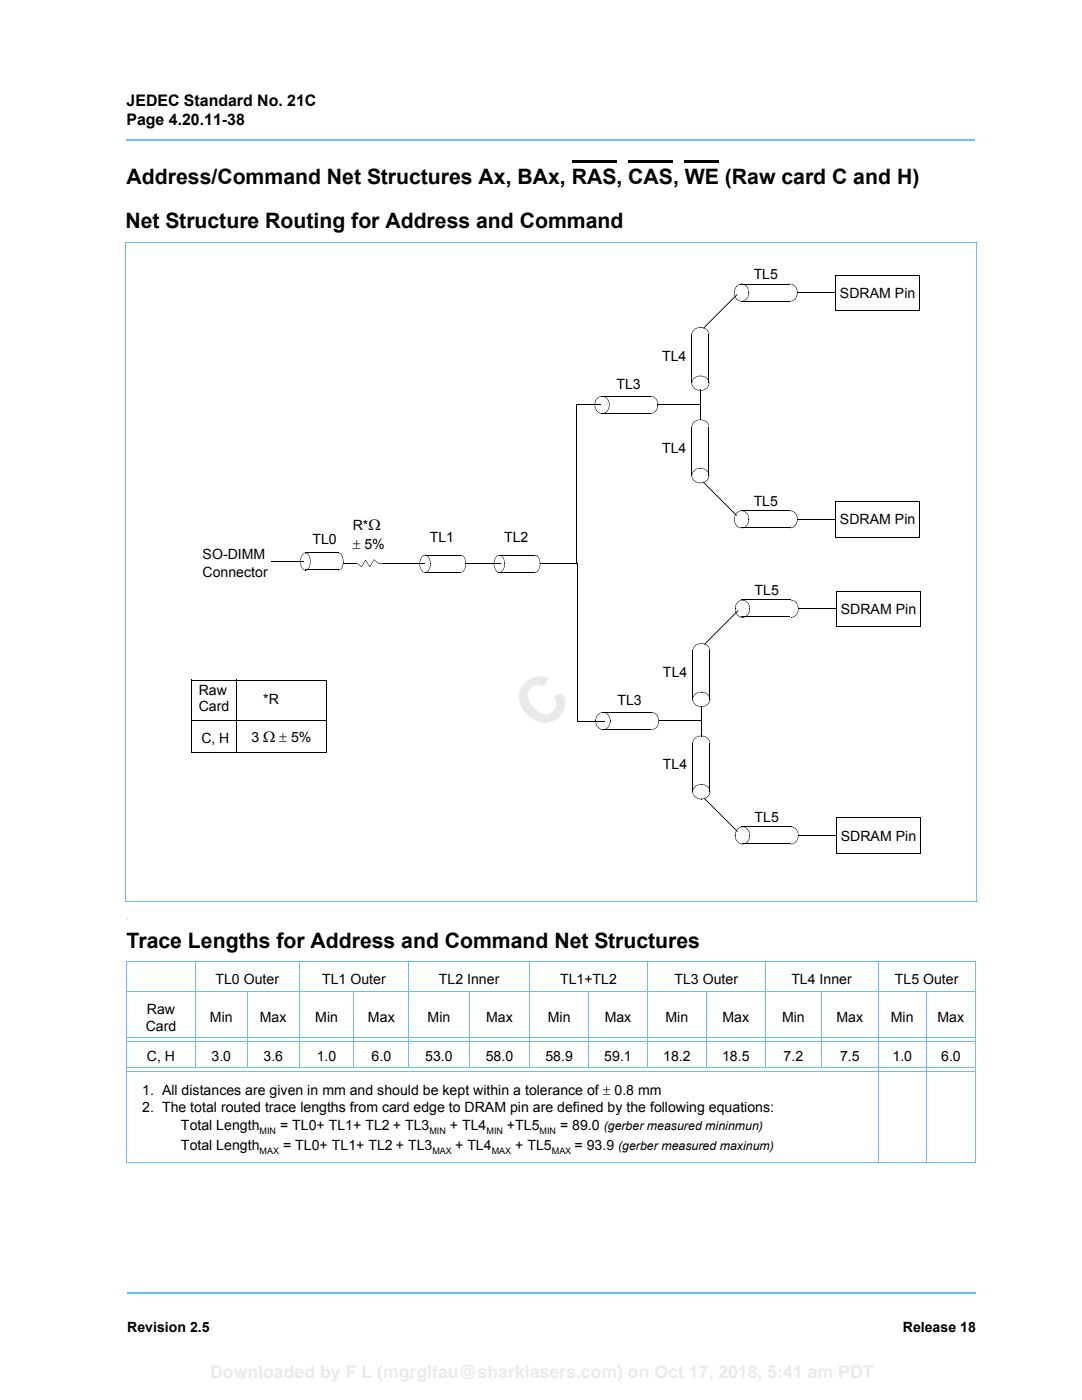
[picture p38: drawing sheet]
<svg xmlns="http://www.w3.org/2000/svg" width="216mm" height="279mm" viewBox="0 0 216 279" stroke-linecap="round" stroke-linejoin="round" font-family="sans-serif">
<defs><g id="words">
<g font-size="4.2">
<text x="25.3" y="36.7">Address/Command Net Structures Ax, BAx, RAS, CAS, WE (Raw card C and H)</text>
<text x="25" y="45.6">Net Structure Routing for Address and Command</text>
<text x="25.3" y="189.2">Trace Lengths for Address and Command Net Structures</text>
</g>
<g font-size="3.2">
<text x="25.2" y="21.2">JEDEC Standard No. 21C</text>
<text x="25.2" y="25">Page 4.20.11-38</text>
</g>
<g font-size="2.8">
<text x="150.4" y="55.7">TL5</text>
<text x="167.6" y="59.4">SDRAM Pin</text>
<text x="132.1" y="72">TL4</text>
<text x="123" y="77.6">TL3</text>
<text x="132.1" y="90.4">TL4</text>
<text x="150.4" y="100.9">TL5</text>
<text x="70.4" y="105.8">R*Ω</text>
<text x="167.6" y="104.6">SDRAM Pin</text>
<text x="40.4" y="111.5">SO-DIMM</text>
<text x="62.4" y="108.6">TL0</text>
<text x="70.4" y="109.6">± 5%</text>
<text x="85.8" y="108.1">TL1</text>
<text x="100.6" y="108.1">TL2</text>
<text x="40.4" y="115.1">Connector</text>
<text x="150.6" y="118.8">TL5</text>
<text x="167.8" y="122.5">SDRAM Pin</text>
<text x="132.3" y="135">TL4</text>
<text x="39.6" y="138.8">Raw</text>
<text x="39.6" y="141.9">Card</text>
<text x="52.5" y="140.6">*R</text>
<text x="123.2" y="140.7">TL3</text>
<text x="40.2" y="148.2">C, H</text>
<text x="50.2" y="148.1">3 Ω ± 5%</text>
<text x="132.3" y="153.5">TL4</text>
<text x="150.6" y="164">TL5</text>
<text x="167.8" y="167.7">SDRAM Pin</text>
<text x="43" y="196.3">TL0 Outer</text>
<text x="64.3" y="196.3">TL1 Outer</text>
<text x="87.6" y="196.3">TL2 Inner</text>
<text x="111.8" y="196.3">TL1+TL2</text>
<text x="134.6" y="196.3">TL3 Outer</text>
<text x="157.9" y="196.3">TL4 Inner</text>
<text x="178.5" y="196.3">TL5 Outer</text>
<text x="29.3" y="202.3">Raw</text>
<text x="29.1" y="205.8">Card</text>
<text x="41.9" y="204">Min</text>
<text x="51.9" y="204">Max</text>
<text x="62.9" y="204">Min</text>
<text x="73.4" y="204">Max</text>
<text x="85.3" y="204">Min</text>
<text x="97" y="204">Max</text>
<text x="109.3" y="204">Min</text>
<text x="120.7" y="204">Max</text>
<text x="132.8" y="204">Min</text>
<text x="144.1" y="204">Max</text>
<text x="156" y="204">Min</text>
<text x="166.9" y="204">Max</text>
<text x="177.8" y="204">Min</text>
<text x="187.1" y="204">Max</text>
<text x="29.3" y="211.8">C, H</text>
<text x="42.2" y="211.8">3.0</text>
<text x="52.6" y="211.8">3.6</text>
<text x="63.2" y="211.8">1.0</text>
<text x="74.1" y="211.8">6.0</text>
<text x="84.9" y="211.8">53.0</text>
<text x="96.9" y="211.8">58.0</text>
<text x="108.8" y="211.8">58.9</text>
<text x="120.6" y="211.8">59.1</text>
<text x="132.3" y="211.8">18.2</text>
<text x="144.1" y="211.8">18.5</text>
<text x="156.4" y="211.8">7.2</text>
<text x="167.6" y="211.8">7.5</text>
<text x="178.1" y="211.8">1.0</text>
<text x="187.8" y="211.8">6.0</text>
<text x="28.4" y="218.5">1. All distances are given in mm and should be kept within a tolerance of ± 0.8 mm</text>
<text x="28.4" y="222">2. The total routed trace lengths from card edge to DRAM pin are defined by the following equations:</text>
<text x="36.1" y="225.5">Total Length</text>
<text x="55.9" y="225.5">= TL0+ TL1+ TL2 + TL3</text>
<text x="89.8" y="225.5">+ TL4</text>
<text x="101.2" y="225.5">+TL5</text>
<text x="111.8" y="225.5">= 89.0</text>
<text x="36.1" y="229.6">Total Length</text>
<text x="56.5" y="229.6">= TL0+ TL1+ TL2 + TL3</text>
<text x="90.8" y="229.6">+ TL4</text>
<text x="102.8" y="229.6">+ TL5</text>
<text x="114.6" y="229.6">= 93.9</text>
<text x="25.4" y="265.8">Revision 2.5</text>
<text x="180.1" y="265.8">Release 18</text>
</g>
<g font-size="2.5">
<text x="120.5" y="225.5">(gerber measured mininmun)</text>
<text x="123.3" y="229.6">(gerber measured maxinum)</text>
</g>
<g font-size="1.8">
<text x="51.8" y="226.2">MIN</text>
<text x="85.7" y="226.2">MIN</text>
<text x="97.1" y="226.2">MIN</text>
<text x="107.7" y="226.2">MIN</text>
<text x="51.8" y="230.3">MAX</text>
<text x="86.3" y="230.3">MAX</text>
<text x="98.1" y="230.3">MAX</text>
<text x="110.1" y="230.3">MAX</text>
</g>
<text font-size="1.4" x="25.3" y="183.3">.</text>
</g></defs>
<path d="M25.4 258.1h169.3" fill="none" stroke="#65bfff" stroke-width=".36"/>
<path d="M25.2 26.1h169.4v3.9h-169.4z" fill="#fff"/>
<path d="M25.2 27.7v.3z" fill="#65bfff"/>
<path d="M25.2 27.9h169.4" fill="none" stroke="#65bfff" stroke-width=".36"/>
<path d="M113.2 260.3h81.5v12.7h-81.5z" fill="#fff"/>
<path d="M114.1 32.3h8.9M125.4 32.3h8.9M136.7 32.3h6.8" fill="none" stroke="#000" stroke-width=".44"/>
<g fill="none" stroke="#65bfff" stroke-width=".2">
<path d="M24.9 48.4h170.1M25 48.5v131.3M194.9 48.5v131.3M24.9 179.9h170.1M25.2 192h169.5M25.2 198h169.5M25.3 192.1v39.9M39 191.9v21M49.3 197.9v15M59.7 191.9v21M70.6 197.9v15M81.6 191.9v21"/>
<path d="M93.6 197.9v15M105.7 191.9v21M117.5 197.9v15M129.2 191.9v21M140.9 197.9v15M152.7 191.9v21M164 197.9v15M175.2 191.9v40.3M184.9 197.9v34.3M194.6 192.1v39.9M25.4 207h169.1M25.4 207.9h169.1"/>
<path d="M25.4 213h169.1M25.4 213.8h169.1M25.2 232.1h169.5"/>
</g>
<g fill="none" stroke="#000" stroke-width=".2">
<path d="M38.2 135.7h27.1M38.2 135.6v14.5M47.2 135.7v14.5M65.2 135.7v14.5M138.2 129.8v9.8M141.6 129.8v9.8M38.1 150.1h27.1M38.2 143.8h27M38.2 150.2h27.1M138.2 148.3v9.7M140 140.9v6M141.6 148.2v9.8"/>
<path d="M159.3 166.8h7.6"/>
</g>
<g fill="#000">
<path d="M47.1 135.6l.2 .1zM138.2 129.9h.1zM138.5 129l.8-.5v.1l-.7 .5-.4 .8zM138.2 139.6h.1zM138.5 138.7l.8-.5v.1l-.7 .5-.4 .8zM138.2 139.5l.1 .1zM138.2 139.6l.1 .3zM139.3 128.5l.3-.1v.1l-.3 .1zM139.3 138.2l.3-.1-.3 .2zM139.6 128.4h.3l.1 .1h-.4zM139.6 138.1h.4v.1h-.4zM139.9 138.1l.1 .1z"/>
<path d="M139.9 128.4l.1 .1zM139.9 128.4v.1zM140 128.4a1.78 1.78 0 0 1 1.6 .9h-.1l-.6-.6-1-.2zM140 138.1a1.71 1.71 0 0 1 1.6 .9h-.1l-.6-.6-.9-.2zM140 138.1v.1zM141.5 129.3h.1l.1 .3zM141.5 139h.1l.1 .3zM141.6 129.6h.1v.3h-.1zM141.6 139.3h.1v.3h-.1zM141.6 129.9h.1zM141.6 139.6h.1zM141.6 139.5l.1 .1z"/>
<path d="M141.6 139.6a1.08 1.08 0 0 1-.7 1.2l-.3 .2 .7-.6zM38.1 143.8l.1 .1zM38.2 150.1v.2zM138.2 148.3l.1 .1zM138.5 147.4l.8-.5-.7 .6-.3 .8h-.1zM138.2 158l.1 .1zM138.5 157.1l.8-.5v.1l-.7 .5-.3 .8h-.1zM138.2 158h.1zM138.2 158h.1v.3h-.1zM138.2 139.9l.2 .2-.1 .1zM138.2 158.3h.1l.1 .3h-.1zM139.3 146.9h.3v.1h-.3z"/>
<path d="M139.3 156.6l.3-.1-.3 .2zM139.6 146.9l.3-.1v.1l-.3 .1zM139.6 156.5h.3v.1h-.3zM139.9 156.5v.1zM139.9 159.4v.1zM139.9 140.9h.1zM139.9 141l.1 .1zM139.9 146.8l.1 .1zM139.9 146.8v.1zM139.9 146.8a1.78 1.78 0 0 1 1.7 .9l-.1 .1-.6-.6-1-.3zM139.9 156.5a1.72 1.72 0 0 1 1.7 .9l-.1 .1-.6-.7-1-.2zM139.9 156.5l.1 .1z"/>
<path d="M139.9 159.4l.1 .1zM138.3 158.6h.1l.6 .6 .9 .3a1.74 1.74 0 0 1-1.6-.9zM140 141v.1zM138.3 140.2l.1-.1 .6 .6 1 .4a1.74 1.74 0 0 1-1.7-.9zM140 141l.3-.1v.2h-.3zM139.9 159.4h.4v.1h-.4zM140.3 140.9h.3v.1l-.3 .1zM140.3 159.4l.3-.1v.1l-.3 .1zM141.5 147.8l.1-.1 .1 .3zM141.5 157.4h.1l.1 .3zM141.6 148h.1v.3h-.1zM141.6 157.7h.1v.3h-.1z"/>
<path d="M141.6 148.3h.1zM141.6 158h.1zM141.6 158a1.08 1.08 0 0 1-.7 1.3l-.3 .1 .7-.6z"/>
</g>
<path d="M167 163.2h16.6v7.1h-16.6z" fill="#fff"/>
<path d="M159.3 121.5h7.6M148 168.4h9.8M148 165h9.8M166.9 170.3h16.7M167 163.2h16.7M167 163.2v7.1M183.6 163.2v7.1" fill="none" stroke="#000" stroke-width=".2"/>
<g fill="#000">
<path d="M146.6 166.7l.1 .1zM146.6 166.8h.1zM147.1 165.5l.5-.4v.1l-.6 .6-.4 1 .1-.7zM146.6 166.8l.2 .3zM146.7 167.1h.1l.1 .3h-.2zM147.6 165.1l.2-.1 .1 .1-.3 .1zM147.8 165h.3v.1h-.3zM148.1 165l.1 .1zM148.1 168.4l.1 .1zM146.7 167.4l.7 .7 .7 .3a1.08 1.08 0 0 1-1.2-.7zM148.2 165a1.52 1.52 0 0 1 1.3 1.1h-.1l-.5-.7zM148.1 168.4l.4 .1z"/>
<path d="M148.4 168.4l.3-.1 .1 .1-.3 .1zM149.5 166.7l.1 .1zM149.4 166.1h.1l.1 .3zM149.5 166.8h.1zM149.5 166.4h.1v.4h-.1zM149.5 166.8h.1a1.71 1.71 0 0 1-.8 1.6l-.1-.1 .6-.6zM157.8 165l.1 .1zM157.8 168.4l.1 .1zM157.9 165a1.27 1.27 0 0 1 1.3 1.1l-.6-.7zM157.8 168.4l.4 .1zM158.1 168.4l.3-.1v.1l-.2 .1zM159.1 166.1h.1l.1 .3h-.1z"/>
<path d="M159.2 166.4h.1v.3l-.1 .1zM159.2 166.7l.1 .1zM159.2 166.7a1.37 1.37 0 0 1-.5 1.5l-.3 .1 .6-.6zM159.2 166.8l.1-.1z"/>
</g>
<path d="M167 118h16.6v7h-16.6z" fill="#fff"/>
<g fill="none" stroke="#000" stroke-width=".2">
<path d="M138 66.7v9.8M139.8 77.8v6M141.4 66.7v9.8M115.1 80.8h4.6M115.1 81v31.5M138 85.2v9.7M141.4 85.2v9.7M54.2 112.1h6.4M60.9 113.7h6.6M60.9 110.3h6.6M68.6 112.4h2.7M76.2 112.5h8.6"/>
<path d="M84.7 114.2h7.2M84.8 110.8h7.1M107.9 112.5h7.4M115.2 112.6v31.3M148 119.7h9.8M159.1 103.7h7.7M167 118h16.7M167 117.9v7.1M183.6 118v7.1M148 123.1h9.7M166.9 125h16.7M120.1 145.5h9.8"/>
<path d="M120.2 142.1h9.8M131.5 143.9h8.5"/>
</g>
<g fill="#000">
<path d="M138 66.8h.1zM138.3 65.9l.8-.5v.1l-.7 .5-.3 .8h-.1zM138 76.5h.1zM138.3 75.6l.8-.5-.7 .6-.3 .8h-.1zM138 76.5h.1v.3h-.1zM138 76.8h.1l.1 .2-.1 .1zM139.1 65.4l.3-.1-.3 .2zM139.1 75.1l.3-.1v.1l-.3 .1zM139.4 75h.3l.1 .1h-.4zM139.4 65.3h.4v.1h-.4zM139.7 65.3l.1 .1zM139.7 75l.1 .1z"/>
<path d="M139.8 77.9v.1zM138.1 77.1l.1-.1 .6 .6 1 .3-.1 .1a1.85 1.85 0 0 1-1.6-.9zM139.8 65.3a1.72 1.72 0 0 1 1.6 .9l-.1 .1-.6-.7-.9-.2zM139.8 65.3v.1zM139.7 75v.1zM139.8 75a1.78 1.78 0 0 1 1.6 .9h-.1l-.6-.6-1-.2zM139.7 77.9l.1 .1zM139.7 77.9h.4v.1h-.3zM140.1 77.9l.3-.1v.1l-.3 .1zM141.3 66.2h.1l.1 .3zM141.3 75.9h.1l.1 .3zM141.4 66.5h.1v.3h-.1z"/>
<path d="M141.4 76.2h.1v.3h-.1zM141.4 66.8h.1zM141.4 76.5h.1zM141.4 76.5h.1a1.49 1.49 0 0 1-1.1 1.4l.8-.6zM115 80.9l.1 .1zM119.7 80.8l.1 .1zM138 85.2l.1 .1zM138.3 84.3l.8-.5v.1l-.7 .5-.3 .8h-.1zM138 94.9l.1 .1zM138.3 94l.8-.5-.7 .6-.3 .8h-.1zM138 94.9h.1zM138 95l.1-.1v.3h-.1z"/>
<path d="M138 95.2l.2 .3zM139.1 83.8h.3v.1h-.3zM139.1 93.5l.3-.1-.3 .2zM139.4 83.8l.3-.1 .1 .1-.4 .1zM139.4 93.4h.4v.1h-.4zM139.7 93.4l.1 .1zM139.7 83.7l.1 .1zM139.8 96.3v.1zM138.1 95.5l.7 .6 1 .2-.1 .1a1.92 1.92 0 0 1-1.6-.9zM139.7 83.7v.1zM139.8 83.7a1.85 1.85 0 0 1 1.6 .9l-.1 .1-.6-.6-1-.3zM139.8 93.4a1.85 1.85 0 0 1 1.6 .9l-.1 .1-.6-.7z"/>
<path d="M139.8 93.4v.1zM139.7 96.3l.1 .1zM139.7 96.3h.4v.1h-.3zM140.1 96.3l.3-.1v.1l-.3 .1zM141.3 84.7l.1-.1 .1 .3zM141.3 94.4l.1-.1 .1 .3zM141.4 85.2l.1 .1zM141.4 94.9h.1zM141.4 84.9l.1 .3zM141.4 94.6l.1 .3zM141.4 94.9h.1a1.46 1.46 0 0 1-1.1 1.4l.7-.6zM59.9 112h.1z"/>
<path d="M59.9 112.1h.1zM60.3 110.6h.3l-.4 .5-.2 1h-.1l.1-1zM59.9 112.1h.1l.1 .6-.1 .1zM60 112.8l.2 .2zM60.5 110.5l.2-.2v.1zM60.7 110.3l.2 .1zM60.9 113.7v.1zM60 113.1l.6 .5 .3 .1a.69 .69 0 0 1-.9-.6zM60.9 110.3l.1 .1zM60.9 110.3v.1zM60.9 110.3a.86 .86 0 0 1 .8 .8l-.3-.4zM60.9 113.7l.3 .1z"/>
<path d="M61.1 113.7h.2zM61.7 111.1l.2 .3zM61.8 111.4h.1l.1 .7h-.1zM61.9 112l.1 .1zM61.9 112.1h.1l-.2 1-.5 .6 .4-.7zM61.9 112.1h.1zM67.5 113.7v.1zM67.5 110.3v.1zM67.5 110.3h.2a.65 .65 0 0 1 .6 .8l-.2-.4zM67.5 113.7l.2 .1zM67.7 113.7h.2l-.1 .1zM68.3 111.1l.2 .3z"/>
<path d="M68.4 111.4h.1l.1 .7h-.1zM68.5 112l.1 .1zM68.5 112.1h.1l-.1 .7a.71 .71 0 0 1-.6 .8l.3-.3zM68.5 112.1h.1zM71.3 112.4l.9 .7-.1 .1zM77.9 112.4l.1 .1zM73 111.7l.8 1.4h-.1l.9-1.5 .9 .8-.1 .1 2.5-.1v.1h-2.4l-.9-.8h.1l-.9 1.5-.9-1.4h.1l-.8 1.4-.1-.1zM83.7 112.5h.1zM83.7 112.5l.1 .1zM84.2 111.1l.2-.2-.7 1.6 .1-.7zM83.7 112.5l.1 .4zM83.7 112.9l.1-.1 .1 .4h-.1z"/>
<path d="M84.4 110.9l.2-.1v.1l-.2 .1zM84.6 110.8h.2zM84.8 114.2v.1zM84.8 110.7l.1 .1zM84.8 114.2l.1 .1zM83.8 113.2l.6 .9 .4 .2a1.22 1.22 0 0 1-1-1.1zM84.8 110.7v.1zM84.8 110.7l.3 .1a1.33 1.33 0 0 1 .8 1l-.2 .1-.3-.8zM84.8 114.2l.2 .1zM85 114.2h.3zM85.8 112.5h.1zM85.8 112.5l.1 .1z"/>
<path d="M85.7 111.9l.2-.1v.4zM85.8 112.2l.1 .3zM85.8 112.5h.1a2.05 2.05 0 0 1-.6 1.7l.4-.7zM91.9 114.2v.1zM91.9 110.7l-.1 .1zM91.9 110.7a1.23 1.23 0 0 1 1 1.1l-.1 .1-.3-.8zM91.9 114.2l.2 .1zM92.1 114.2h.3zM92.9 112.5h.1zM92.9 112.5l.1 .1zM92.8 111.9l.1-.1 .1 .4zM92.9 112.2l.1 .3z"/>
<path d="M92.9 112.5h.1a1.95 1.95 0 0 1-.6 1.7l.4-.7zM115.2 112.6h.1zM147.6 119.8h.2v.1l-.2 .1zM147.8 119.8h.3zM148.1 119.7l.1 .1zM148.1 119.7v.1zM148.2 119.7a1.6 1.6 0 0 1 1.3 1.1h-.1l-.3-.5-.4-.3-.6-.2zM157.8 119.7v.1zM157.9 119.7a1.32 1.32 0 0 1 1.3 1.1l-.6-.7-.8-.3zM140.5 128.5l.2 .1zM147.2 121.9l.1 .1-6.6 6.6-.2-.1zM146.6 121.5h.1z"/>
<path d="M147.1 120.2l.5-.4-.6 .8-.4 .9 .1-.7zM146.6 121.5l.2 .3zM146.7 121.8h.1l.1 .4h-.2zM147.2 121.8l.1 .2zM148.1 123.1l.1 .2zM146.7 122.2l.7 .7 .7 .4a1.52 1.52 0 0 1-1.4-1.1zM148.2 123.1h.3v.1l-.3 .1zM148.4 123.1l.3-.1 .1 .1-.3 .1zM149.5 121.5h.1zM149.4 120.8h.1l.1 .4zM149.5 121.2l.1 .3zM149.5 121.5h.1a1.77 1.77 0 0 1-.8 1.6l-.1-.1 .6-.6z"/>
<path d="M157.8 123.1l.1 .2zM157.9 123.1h.3v.1l-.3 .1zM158.1 123.1l.3-.1v.1l-.2 .1zM159.1 120.8h.1l.1 .3-.1 .1zM159.2 121.2l.1-.1v.4h-.1zM159.2 121.4l.1 .1zM159.2 121.5a1.35 1.35 0 0 1-.5 1.5h-.3l.6-.6zM159.2 121.5h.1zM118.8 143.8l.1 .1zM118.8 143.9h.1zM119.3 142.6l.4-.3 .1 .1-.7 .6-.3 .9 .1-.7zM118.8 143.9h.1v.4h-.1z"/>
<path d="M118.8 144.3l.1-.1 .1 .3-.1 .1zM119.7 142.3l.3-.1v.1l-.2 .1zM120 142.2h.3zM120.3 145.6v.1zM118.9 144.6l.6 .7 .8 .3a1.08 1.08 0 0 1-1.2-.7zM120.3 142.1l.1 .1zM120.3 142.1v.1zM120.3 142.1a1.58 1.58 0 0 1 1.4 1.1l-.1 .1-.5-.8-.8-.3zM120.3 145.6h.3zM120.6 145.5l.3-.1v.1l-.3 .1zM121.7 143.8l.1 .1zM121.6 143.2h.1l.1 .4z"/>
<path d="M121.7 143.9h.1zM121.7 143.6l.1 .3zM121.7 143.9h.1a1.72 1.72 0 0 1-.9 1.6v-.1l.6-.6zM130 145.6v.1zM130 142.1v.1zM130 142.1a1.52 1.52 0 0 1 1.4 1.1l-.1 .1-.5-.8-.8-.3zM130 145.6h.3zM130.3 145.5l.3-.1v.1l-.3 .1zM131.3 143.2h.1l.1 .3-.1 .1zM131.4 143.6l.1-.1v.4h-.1zM131.4 143.8l.1 .1zM131.4 143.9a1.5 1.5 0 0 1-.5 1.5h-.4l.7-.6z"/>
<path d="M131.4 143.9h.1zM140.4 159.3h.2zM140.5 159.4l.1-.1 6.6 6.6-.1 .1zM147.2 165.9l-.1 .2z"/>
</g>
<path d="M166.8 100.1h16.7v7.1h-16.7z" fill="#fff"/>
<path d="M159.1 58.4h7.7M147.8 105.3h9.8M147.9 101.9h9.7M166.7 107.2h16.8M166.8 100.2h16.7M166.8 100.1v7.1M183.5 100.1v7.1" fill="none" stroke="#000" stroke-width=".2"/>
<g fill="#000">
<path d="M146.5 103.6h.1zM146.5 103.6l.1 .1zM146.9 102.4l.5-.4-.6 .7-.2 1-.1-.1 .1-.6zM146.5 103.7l.1-.1v.4h-.1zM146.5 104h.1l.1 .3h-.1zM147.4 102l.3-.1v.1l-.3 .1zM147.7 101.9l.3 .1zM147.9 101.9l.1 .1zM148 105.3v.1zM146.6 104.3l.6 .7 .8 .4a1.46 1.46 0 0 1-1.4-1.1zM148 101.9l-.1 .1zM148 101.9a1.32 1.32 0 0 1 1.3 1.1l-.5-.7-.8-.3z"/>
<path d="M148 105.3h.3v.1h-.3zM148.3 105.3l.2-.1 .1 .1-.3 .1zM149.4 103.6l.1 .1zM149.3 103h.1l.1 .3zM149.4 103.7h.1zM149.4 103.3l.1 .4zM149.4 103.7h.1a1.85 1.85 0 0 1-.9 1.6l-.1-.1 .8-.9zM157.6 105.3l.1 .1zM157.6 101.9v.1zM157.7 101.9a1.54 1.54 0 0 1 1.3 1.1h-.1l-.4-.7-.9-.3zM157.7 105.3h.3v.1h-.3zM157.9 105.3l.3-.1 .1 .1-.3 .1z"/>
<path d="M158.9 103h.1l.1 .3h-.1zM159 103.3h.1l.1 .3-.1 .1zM159.1 103.6l.1 .1zM159.1 103.6a1.45 1.45 0 0 1-.6 1.5l-.3 .1 .6-.6zM159.1 103.7h.1z"/>
</g>
<path d="M166.8 54.9h16.7v7h-16.7z" fill="#fff"/>
<g fill="none" stroke="#000" stroke-width=".2">
<path d="M147.8 56.7h9.8M166.8 54.9h16.7M166.8 54.8v7.1M183.5 54.9v7.1M120.1 79.1h9.7M147.8 60.1h9.8M166.7 61.9h16.8M120 82.5h9.8M131.3 80.8h8.5M93 112.4h6.9M99.5 114.2h7.2M99.6 110.8h7.1"/>
<path d="M115.2 143.9h5.4"/>
</g>
<g fill="#000">
<path d="M146.5 58.4l.1-.1zM146.5 58.4h.1zM146.9 57.1l.5-.3v.1l-.6 .6-.2 .9h-.1l.1-.7zM146.5 58.4h.1v.3l-.1 .1zM146.5 58.8l.1-.1 .1 .4h-.1zM147 58.8h.2zM147.4 56.8l.3-.1v.1l-.3 .1zM147.7 56.7h.3zM147.9 56.6l.1 .1zM148 56.6l-.1 .1zM148 56.6a1.31 1.31 0 0 1 1.3 1.2l-.5-.8-.8-.3zM149.4 58.4h.1z"/>
<path d="M149.3 57.7h.1l.1 .4zM149.4 58.1l.1 .3zM149.4 58.4h.1a1.78 1.78 0 0 1-.9 1.6l-.1-.1 .5-.3 .3-.5zM157.6 56.6v.1zM157.7 56.6a1.52 1.52 0 0 1 1.3 1.1l-.1 .1-.4-.8-.9-.3zM158.9 57.7h.1l.1 .3-.1 .1zM159 58.1l.1-.1 .1 .4h-.1zM159.1 58.3l.1 .1zM159.1 58.4a1.5 1.5 0 0 1-.6 1.5h-.3l.6-.6zM159.1 58.4h.1zM119.5 79.2l.3-.1 .1 .1-.3 .1zM119.8 79.1l.3-.1v.1l-.3 .1z"/>
<path d="M120.1 79l.1 .1zM120.2 79a1.54 1.54 0 0 1 1.3 1.1l-.1 .1-.5-.8zM129.8 79v.1zM129.8 79a1.6 1.6 0 0 1 1.4 1.1l-.1 .1-.3-.6-.4-.3zM140.4 65.4v.2zM147 58.8l.1 .1-6.6 6.6-.1-.1zM148 60.1v.1zM146.6 59.1l.6 .7 .8 .3-.1 .1a1.49 1.49 0 0 1-1.3-1.1zM147.9 60.1l.1 .1zM148 60.1h.3zM148.3 60l.2-.1 .1 .1-.3 .1zM157.6 60.1l.1 .1z"/>
<path d="M157.6 60.1h.4zM157.9 60l.3-.1 .1 .1-.3 .1zM118.6 80.8h.1zM118.6 80.8l.1 .1zM119.1 79.5l.4-.3 .1 .1-.6 .6-.3 .9h-.1l.1-.7zM118.6 80.8h.1l.1 .3-.1 .1zM118.7 81.2l.1-.1 .1 .3-.2 .1zM120.1 82.5v.1zM118.7 81.5l.6 .7 .8 .3a1.04 1.04 0 0 1-1.2-.7zM120.1 82.5l.1 .1zM120.1 82.5h.3zM120.4 82.4l.3-.1v.1l-.3 .1z"/>
<path d="M121.4 80.1h.1l.1 .3-.1 .1zM121.5 80.5l.1-.1v.4h-.1zM121.5 80.8h.1zM121.5 80.8h.1a1.74 1.74 0 0 1-.9 1.6l.6-.7zM129.8 82.5v.1zM129.8 82.5h.3zM130.1 82.4l.3-.1v.1l-.3 .1zM131.2 80.8h.1zM131.1 80.1h.1l.1 .4zM131.2 80.8l.1 .1zM131.2 80.5h.1v.3h-.1zM131.2 80.8h.1a1.79 1.79 0 0 1-.9 1.6l.6-.7z"/>
<path d="M139.8 80.7v.1zM140.2 96.2h.2zM140.3 96.3l.1-.1 6.6 6.6-.1 .1zM98.5 112.5h.1zM98.5 112.5l.1 .1zM99 111.1l.2-.2-.7 1.6 .1-.7zM98.5 112.5l.1 .4zM98.5 112.9l.1-.1 .1 .4h-.1zM99.2 110.9l.2-.1v.1l-.2 .1zM99.4 110.8h.2zM99.6 114.2l.1 .1zM99.6 110.7l.1 .1z"/>
<path d="M98.6 113.2l.6 .9 .4 .2a1.22 1.22 0 0 1-1-1.1zM99.6 110.7v.1zM99.7 110.7l.2 .1a1.33 1.33 0 0 1 .8 1l-.1 .1-.4-.8zM99.7 114.2l.2 .1zM99.9 112.3l.1 .2zM99.8 114.2h.3zM100.6 112.5h.2zM100.6 112.5l.2 .1zM100.6 111.9l.1-.1v.4zM100.6 112.2l.2 .3zM100.6 112.5h.2a2.05 2.05 0 0 1-.7 1.7l.4-.7zM106.7 114.2v.1z"/>
<path d="M106.7 110.7v.1zM106.7 110.7a1.23 1.23 0 0 1 1 1.1l-.1 .1-.3-.8zM106.7 114.2l.2 .1zM106.9 114.2h.3zM107.7 112.5h.1zM107.7 112.5l.1 .1zM107.6 111.9l.1-.1 .1 .4zM107.7 112.2l.1 .3zM107.7 112.5h.1a1.95 1.95 0 0 1-.6 1.7l.4-.7zM146.9 102.9l.2-.1z"/>
</g>
<use href="#words"/>
</svg>
